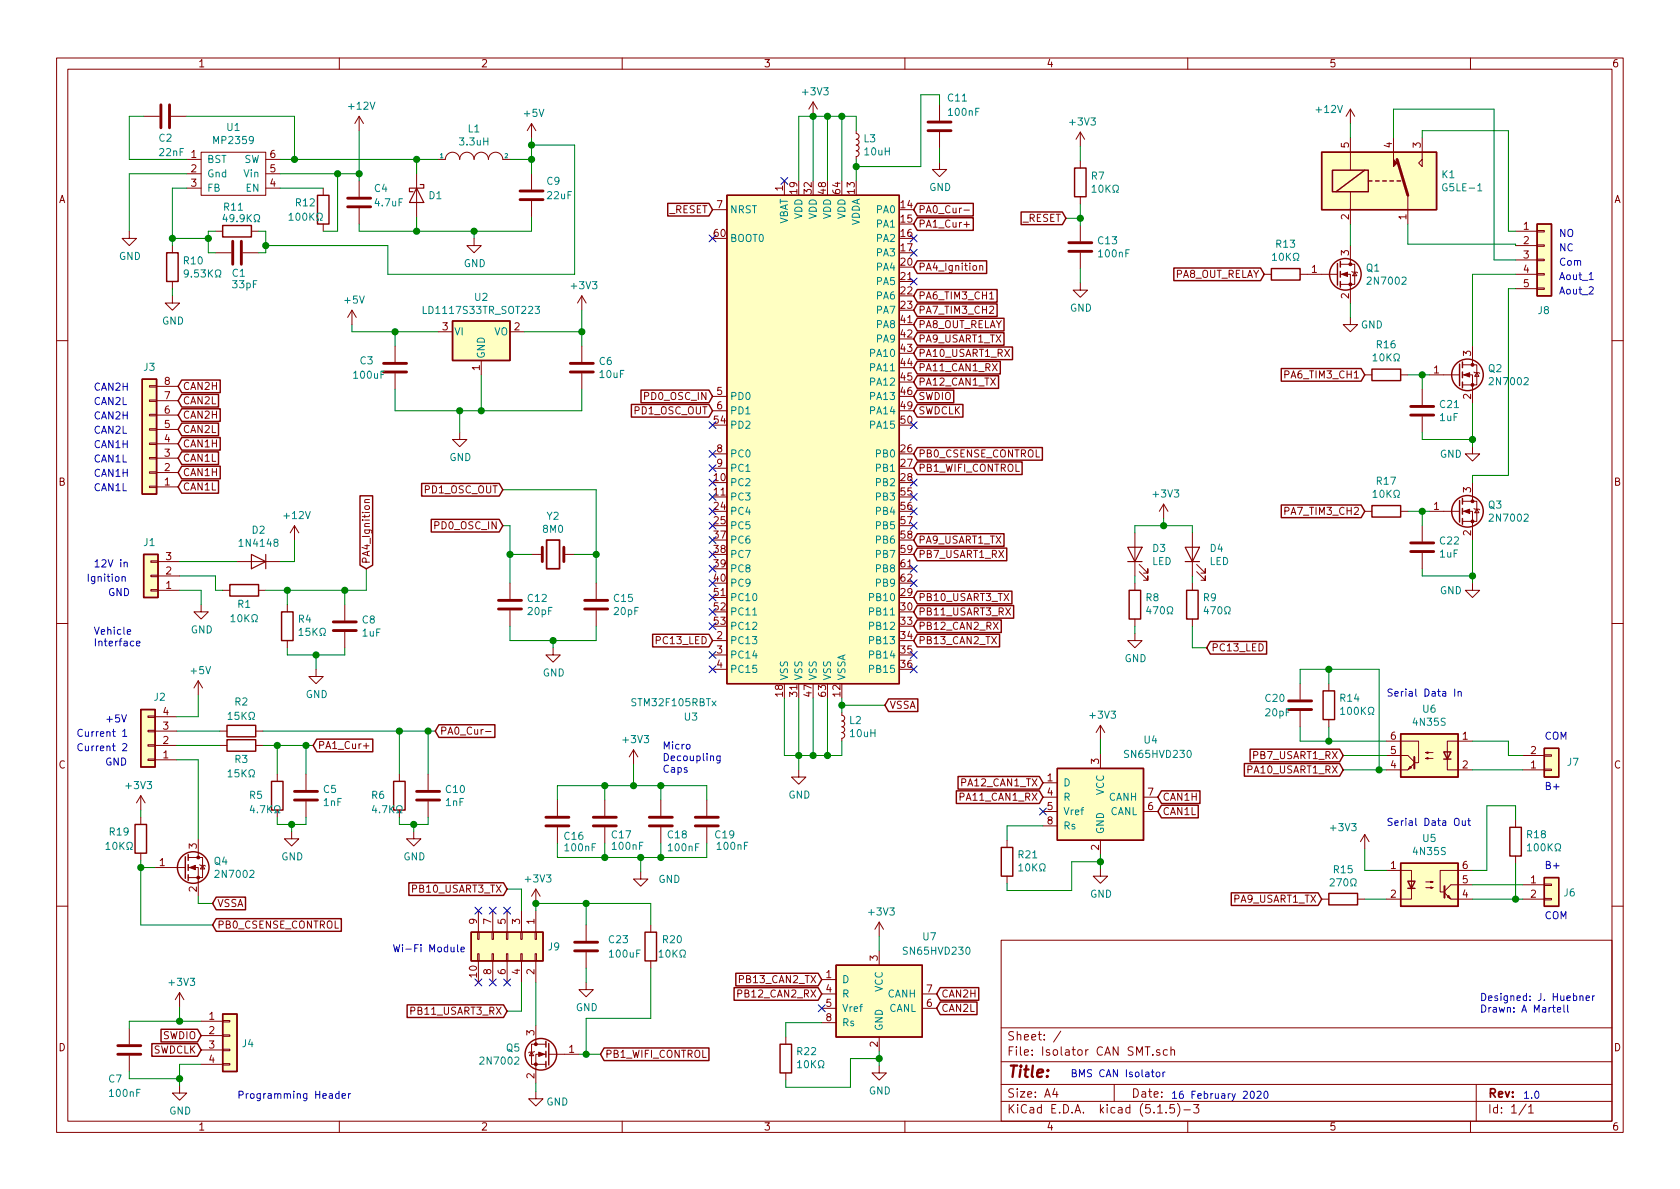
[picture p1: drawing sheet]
<svg xmlns="http://www.w3.org/2000/svg" width="297mm" height="210mm" viewBox="0 0 297 210" stroke-linecap="round" stroke-linejoin="round" font-family="sans-serif">
<defs><g id="words">
<text font-size="2.8" fill="#840000" x="178" y="190.5">Title:</text>
<g font-size="2.1" fill="#840000">
<text x="178" y="184">Sheet: /</text>
<text x="178" y="186.7">File: Isolator CAN SMT.sch</text>
<text x="178" y="196.9">KiCad E.D.A. kicad (5.1.5)-3</text>
<text x="178" y="194.1">Size: A4</text>
<text x="200" y="194.1">Date:</text>
<text x="263" y="194.1">Rev:</text>
<text x="263" y="196.9">Id: 1/1</text>
</g>
<g font-size="1.8" fill="#840000">
<text x="35" y="11.9">1</text>
<text x="85" y="11.9">2</text>
<text x="135" y="11.9">3</text>
<text x="185" y="11.9">4</text>
<text x="235" y="11.9">5</text>
<text x="285" y="11.9">6</text>
<text x="33.8" y="27.9">1</text>
<text x="47.8" y="27.9">6</text>
<text x="238.5" y="26.1" transform="rotate(-90 238.5 26.1)">5</text>
<text x="246.1" y="26.1" transform="rotate(-90 246.1 26.1)">4</text>
<text x="251.2" y="26.1" transform="rotate(-90 251.2 26.1)">3</text>
<text x="10.4" y="35.9">A</text>
<text x="33.8" y="30.5">2</text>
<text x="33.8" y="33">3</text>
<text x="47.8" y="33">4</text>
<text x="47.8" y="30.5">5</text>
<text x="138.4" y="33.8" transform="rotate(-90 138.4 33.8)">1</text>
<text x="141" y="34.2" transform="rotate(-90 141 34.2)">19</text>
<text x="143.5" y="34.2" transform="rotate(-90 143.5 34.2)">32</text>
<text x="146" y="34.2" transform="rotate(-90 146 34.2)">48</text>
<text x="148.6" y="34.2" transform="rotate(-90 148.6 34.2)">64</text>
<text x="151.1" y="34.2" transform="rotate(-90 151.1 34.2)">13</text>
<text x="285.4" y="35.9">A</text>
<text x="118.3" y="37.7">_RESET</text>
<text x="126.3" y="41.9">60</text>
<text x="126.8" y="36.8">7</text>
<text x="159.3" y="36.8">14</text>
<text x="159.3" y="39.4">15</text>
<text x="159.3" y="41.9">16</text>
<text x="162.3" y="37.7">PA0_Cur-</text>
<text x="162.3" y="40.3">PA1_Cur+</text>
<text x="180.8" y="39.2">_RESET</text>
<text x="238.5" y="38.8" transform="rotate(-90 238.5 38.8)">2</text>
<text x="248.7" y="38.8" transform="rotate(-90 248.7 38.8)">1</text>
<text x="269.4" y="40.6">1</text>
<text x="159.3" y="44.4">17</text>
<text x="159.3" y="47">20</text>
<text x="162.3" y="47.9">PA4_Ignition</text>
<text x="238.5" y="45.2" transform="rotate(-90 238.5 45.2)">3</text>
<text x="269.4" y="43.2">2</text>
<text x="269.4" y="45.7">3</text>
<text x="159.3" y="49.5">21</text>
<text x="159.3" y="52.1">22</text>
<text x="162.3" y="53">PA6_TIM3_CH1</text>
<text x="207.6" y="49.1">PA8_OUT_RELAY</text>
<text x="231.9" y="48.3">1</text>
<text x="238.5" y="52.8" transform="rotate(-90 238.5 52.8)">2</text>
<text x="269.4" y="48.3">4</text>
<text x="269.4" y="50.8">5</text>
<text x="78.3" y="58.4">3</text>
<text x="91" y="58.4">2</text>
<text x="159.3" y="54.6">23</text>
<text x="159.3" y="57.1">41</text>
<text x="159.3" y="59.7">42</text>
<text x="162.3" y="55.5">PA7_TIM3_CH2</text>
<text x="162.3" y="58">PA8_OUT_RELAY</text>
<text x="84.8" y="65.5" transform="rotate(-90 84.8 65.5)">1</text>
<text x="159.3" y="62.2">43</text>
<text x="159.3" y="64.8">44</text>
<text x="162.3" y="60.6">PA9_USART1_TX</text>
<text x="162.3" y="63.1">PA10_USART1_RX</text>
<text x="162.3" y="65.7">PA11_CAN1_RX</text>
<text x="260.1" y="63" transform="rotate(-90 260.1 63)">3</text>
<text x="29.1" y="70.6">7</text>
<text x="29.1" y="68.1">8</text>
<text x="32.3" y="71.5">CAN2L</text>
<text x="32.3" y="69">CAN2H</text>
<text x="114.2" y="70.7">PD0_OSC_IN</text>
<text x="126.8" y="69.8">5</text>
<text x="159.3" y="67.3">45</text>
<text x="159.3" y="69.8">46</text>
<text x="162.3" y="70.7">SWDIO</text>
<text x="162.3" y="68.2">PA12_CAN1_TX</text>
<text x="227.5" y="66.9">PA6_TIM3_CH1</text>
<text x="253.5" y="66">1</text>
<text x="260.1" y="70.6" transform="rotate(-90 260.1 70.6)">2</text>
<text x="29.1" y="75.7">5</text>
<text x="29.1" y="73.1">6</text>
<text x="32.3" y="74">CAN2H</text>
<text x="32.3" y="76.6">CAN2L</text>
<text x="112.2" y="73.3">PD1_OSC_OUT</text>
<text x="126.3" y="74.9">54</text>
<text x="126.8" y="72.4">6</text>
<text x="159.3" y="72.4">49</text>
<text x="159.3" y="74.9">50</text>
<text x="162.3" y="73.3">SWDCLK</text>
<text x="29.1" y="83.3">2</text>
<text x="29.1" y="80.8">3</text>
<text x="29.1" y="78.2">4</text>
<text x="32.3" y="81.7">CAN1L</text>
<text x="32.3" y="79.1">CAN1H</text>
<text x="126.8" y="80">8</text>
<text x="126.8" y="82.5">9</text>
<text x="159.3" y="80">26</text>
<text x="159.3" y="82.5">27</text>
<text x="162.3" y="80.9">PB0_CSENSE_CONTROL</text>
<text x="162.3" y="83.4">PB1_WIFI_CONTROL</text>
<text x="10.4" y="85.9">B</text>
<text x="29.1" y="85.8">1</text>
<text x="32.3" y="84.2">CAN1H</text>
<text x="32.3" y="86.7">CAN1L</text>
<text x="75.1" y="87.2">PD1_OSC_OUT</text>
<text x="126.3" y="85.1">10</text>
<text x="126.3" y="87.6">11</text>
<text x="159.3" y="85.1">28</text>
<text x="159.3" y="87.6">55</text>
<text x="260.1" y="87.1" transform="rotate(-90 260.1 87.1)">3</text>
<text x="285.4" y="85.9">B</text>
<text x="77.1" y="93.6">PD0_OSC_IN</text>
<text x="126.3" y="90.2">24</text>
<text x="126.3" y="92.7">25</text>
<text x="126.3" y="95.2">37</text>
<text x="159.3" y="90.2">56</text>
<text x="159.3" y="92.7">57</text>
<text x="159.3" y="95.2">58</text>
<text x="227.5" y="91.1">PA7_TIM3_CH2</text>
<text x="253.5" y="90.2">1</text>
<text x="260.1" y="94.7" transform="rotate(-90 260.1 94.7)">2</text>
<text x="29.4" y="101.6">2</text>
<text x="29.4" y="99.1">3</text>
<text x="65.4" y="99.8" transform="rotate(-90 65.4 99.8)">PA4_Ignition</text>
<text x="126.3" y="97.8">38</text>
<text x="126.3" y="100.3">39</text>
<text x="159.3" y="97.8">59</text>
<text x="159.3" y="100.3">61</text>
<text x="162.3" y="98.7">PB7_USART1_RX</text>
<text x="162.3" y="96.1">PA9_USART1_TX</text>
<text x="29.4" y="104.1">1</text>
<text x="126.3" y="105.4">51</text>
<text x="126.3" y="107.9">52</text>
<text x="126.3" y="102.9">40</text>
<text x="159.3" y="105.4">29</text>
<text x="159.3" y="107.9">30</text>
<text x="159.3" y="102.9">62</text>
<text x="162.3" y="106.3">PB10_USART3_TX</text>
<text x="116.3" y="113.9">PC13_LED</text>
<text x="126.3" y="110.5">53</text>
<text x="126.8" y="113">2</text>
<text x="159.3" y="110.5">33</text>
<text x="159.3" y="113">34</text>
<text x="162.3" y="113.9">PB13_CAN2_TX</text>
<text x="162.3" y="111.4">PB12_CAN2_RX</text>
<text x="162.3" y="108.8">PB11_USART3_RX</text>
<text x="126.8" y="115.6">3</text>
<text x="126.8" y="118.1">4</text>
<text x="159.3" y="115.6">35</text>
<text x="159.3" y="118.1">36</text>
<text x="214.1" y="115.2">PC13_LED</text>
<text x="138.4" y="123.1" transform="rotate(-90 138.4 123.1)">18</text>
<text x="141" y="123.1" transform="rotate(-90 141 123.1)">31</text>
<text x="143.5" y="123.1" transform="rotate(-90 143.5 123.1)">47</text>
<text x="146" y="123.1" transform="rotate(-90 146 123.1)">63</text>
<text x="148.6" y="123.1" transform="rotate(-90 148.6 123.1)">12</text>
<text x="157.3" y="125.3">VSSA</text>
<text x="28.9" y="131.6">2</text>
<text x="28.9" y="129">3</text>
<text x="28.9" y="126.5">4</text>
<text x="77.7" y="129.9">PA0_Cur-</text>
<text x="245.9" y="130.8">6</text>
<text x="258.6" y="130.8">1</text>
<text x="10.4" y="135.9">C</text>
<text x="28.9" y="134.1">1</text>
<text x="56.2" y="132.5">PA1_Cur+</text>
<text x="194.3" y="135.1" transform="rotate(-90 194.3 135.1)">3</text>
<text x="220.8" y="136.8">PA10_USART1_RX</text>
<text x="221.8" y="134.2">PB7_USART1_RX</text>
<text x="245.9" y="135.9">4</text>
<text x="245.9" y="133.3">5</text>
<text x="258.6" y="135.9">2</text>
<text x="270.7" y="135.9">1</text>
<text x="270.7" y="133.3">2</text>
<text x="285.4" y="135.9">C</text>
<text x="170" y="141.6">PA11_CAN1_RX</text>
<text x="170.2" y="139.1">PA12_CAN1_TX</text>
<text x="185.2" y="138.2">1</text>
<text x="185.2" y="140.7">4</text>
<text x="185.2" y="143.3">5</text>
<text x="203" y="143.3">6</text>
<text x="203" y="140.7">7</text>
<text x="205.5" y="141.6">CAN1H</text>
<text x="185.2" y="145.8">8</text>
<text x="205.5" y="144.1">CAN1L</text>
<text x="28.2" y="153.2">1</text>
<text x="34.8" y="150.1" transform="rotate(-90 34.8 150.1)">3</text>
<text x="194.3" y="150.3" transform="rotate(-90 194.3 150.3)">2</text>
<text x="245.9" y="153.7">1</text>
<text x="258.6" y="153.7">6</text>
<text x="34.8" y="157.7" transform="rotate(-90 34.8 157.7)">2</text>
<text x="38.4" y="160.4">VSSA</text>
<text x="73.2" y="157.9">PB10_USART3_TX</text>
<text x="218.2" y="159.6">PA9_USART1_TX</text>
<text x="245.9" y="158.7">2</text>
<text x="258.6" y="158.7">4</text>
<text x="258.6" y="156.2">5</text>
<text x="270.7" y="156.2">1</text>
<text x="270.7" y="158.7">2</text>
<text x="38.4" y="164.2">PB0_CSENSE_CONTROL</text>
<text x="84.3" y="163.4" transform="rotate(-90 84.3 163.4)">9</text>
<text x="86.9" y="163.4" transform="rotate(-90 86.9 163.4)">7</text>
<text x="89.4" y="163.4" transform="rotate(-90 89.4 163.4)">5</text>
<text x="91.9" y="163.4" transform="rotate(-90 91.9 163.4)">3</text>
<text x="94.5" y="163.4" transform="rotate(-90 94.5 163.4)">1</text>
<text x="84.3" y="172.8" transform="rotate(-90 84.3 172.8)">10</text>
<text x="86.9" y="172.3" transform="rotate(-90 86.9 172.3)">8</text>
<text x="89.4" y="172.3" transform="rotate(-90 89.4 172.3)">6</text>
<text x="91.9" y="172.3" transform="rotate(-90 91.9 172.3)">4</text>
<text x="94.5" y="172.3" transform="rotate(-90 94.5 172.3)">2</text>
<text x="131" y="173.9">PB13_CAN2_TX</text>
<text x="146.1" y="173">1</text>
<text x="155.2" y="169.9" transform="rotate(-90 155.2 169.9)">3</text>
<text x="72.9" y="179.4">PB11_USART3_RX</text>
<text x="130.8" y="176.4">PB12_CAN2_RX</text>
<text x="146.1" y="175.5">4</text>
<text x="146.1" y="178">5</text>
<text x="163.9" y="178">6</text>
<text x="163.9" y="175.5">7</text>
<text x="166.4" y="178.9">CAN2L</text>
<text x="166.4" y="176.4">CAN2H</text>
<text x="10.4" y="185.9">D</text>
<text x="28.8" y="183.8">SWDIO</text>
<text x="37" y="180.3">1</text>
<text x="37" y="182.9">2</text>
<text x="37" y="185.4">3</text>
<text x="94.5" y="183.1" transform="rotate(-90 94.5 183.1)">3</text>
<text x="146.1" y="180.6">8</text>
<text x="155.2" y="185.1" transform="rotate(-90 155.2 185.1)">2</text>
<text x="285.4" y="185.9">D</text>
<text x="27" y="186.3">SWDCLK</text>
<text x="37" y="188">4</text>
<text x="94.5" y="190.7" transform="rotate(-90 94.5 190.7)">2</text>
<text x="100.6" y="186.2">1</text>
<text x="107" y="187.1">PB1_WIFI_CONTROL</text>
<text x="35" y="199.9">1</text>
<text x="85" y="199.9">2</text>
<text x="135" y="199.9">3</text>
<text x="185" y="199.9">4</text>
<text x="235" y="199.9">5</text>
<text x="285" y="199.9">6</text>
</g>
<g font-size="1.8" fill="#008484">
<text x="142.1" y="16.9">+3V3</text>
<text x="167.7" y="18">C11</text>
<text x="40.2" y="23.2">U1</text>
<text x="61.8" y="19.4">+12V</text>
<text x="82.8" y="23.4">L1</text>
<text x="92.8" y="20.7">+5V</text>
<text x="167.8" y="20.5">100nF</text>
<text x="189.3" y="22.2">+3V3</text>
<text x="232.9" y="20">+12V</text>
<text x="28.1" y="25.1">C2</text>
<text x="28.3" y="27.6">22nF</text>
<text x="36.6" y="28.8">BST</text>
<text x="38" y="25.5">MP2359</text>
<text x="43.1" y="28.8">SW</text>
<text x="81.4" y="25.7">3.3uH</text>
<text x="152.8" y="25.2">L3</text>
<text x="153" y="27.5">10uH</text>
<text x="36.6" y="31.4">Gnd</text>
<text x="36.6" y="33.9">FB</text>
<text x="43.2" y="31.4">Vin</text>
<text x="43.5" y="33.9">EN</text>
<text x="66.2" y="34">C4</text>
<text x="75.9" y="35.2">D1</text>
<text x="96.7" y="32.7">C9</text>
<text x="96.9" y="35.2">22uF</text>
<text x="164.3" y="33.8">GND</text>
<text x="193" y="31.8">R7</text>
<text x="193.8" y="34.1">10K</text>
<text x="255" y="31.5">K1</text>
<text x="255.4" y="33.8">G5LE-1</text>
<text x="39.6" y="37.3">R11</text>
<text x="40.3" y="39.3">49.9K</text>
<text x="51.9" y="39">100K</text>
<text x="52.3" y="36.5">R12</text>
<text x="66.4" y="36.5">4.7uF</text>
<text x="129" y="37.7">NRST</text>
<text x="139.3" y="39.9" transform="rotate(-90 139.3 39.9)">VBAT</text>
<text x="141.9" y="38.8" transform="rotate(-90 141.9 38.8)">VDD</text>
<text x="144.4" y="38.8" transform="rotate(-90 144.4 38.8)">VDD</text>
<text x="146.9" y="38.8" transform="rotate(-90 146.9 38.8)">VDD</text>
<text x="149.5" y="38.8" transform="rotate(-90 149.5 38.8)">VDD</text>
<text x="152" y="40.1" transform="rotate(-90 152 40.1)">VDDA</text>
<text x="155.1" y="37.7">PA0</text>
<text x="155.1" y="40.3">PA1</text>
<text x="21" y="46">GND</text>
<text x="32.5" y="46.8">R10</text>
<text x="82" y="47.2">GND</text>
<text x="129" y="42.8">BOOT0</text>
<text x="155.1" y="42.8">PA2</text>
<text x="155.1" y="45.3">PA3</text>
<text x="155.1" y="47.9">PA4</text>
<text x="194.2" y="43.2">C13</text>
<text x="194.4" y="45.5">100nF</text>
<text x="225.7" y="43.8">R13</text>
<text x="225.7" y="46.1">10K</text>
<text x="33.5" y="49.1">9.53K</text>
<text x="41.1" y="48.9">C1</text>
<text x="41.2" y="51">33pF</text>
<text x="61" y="53.7">+5V</text>
<text x="84" y="53.2">U2</text>
<text x="101.2" y="51.1">+3V3</text>
<text x="155.1" y="50.4">PA5</text>
<text x="155.1" y="53">PA6</text>
<text x="241.6" y="48">Q1</text>
<text x="242.1" y="50.3">2N7002</text>
<text x="28.7" y="57.4">GND</text>
<text x="75.4" y="55.5">LD1117S33TR_SOT223</text>
<text x="80.3" y="59.3">VI</text>
<text x="87.4" y="59.3">VO</text>
<text x="155.1" y="55.5">PA7</text>
<text x="155.1" y="58">PA8</text>
<text x="189.2" y="55.1">GND</text>
<text x="240.6" y="58.1">GND</text>
<text x="272" y="55.5">J8</text>
<text x="25.5" y="65.6">J3</text>
<text x="63.7" y="64.4">C3</text>
<text x="85.7" y="63.5" transform="rotate(-90 85.7 63.5)">GND</text>
<text x="106" y="64.5">C6</text>
<text x="154.1" y="63.1">PA10</text>
<text x="154.1" y="65.7">PA11</text>
<text x="155.1" y="60.6">PA9</text>
<text x="243.5" y="61.6">R16</text>
<text x="243.5" y="63.9">10K</text>
<text x="263.2" y="65.8">Q2</text>
<text x="62.7" y="67">100uF</text>
<text x="106.1" y="66.8">10uF</text>
<text x="129" y="70.7">PD0</text>
<text x="154.1" y="68.2">PA12</text>
<text x="154.1" y="70.7">PA13</text>
<text x="263.7" y="68.1">2N7002</text>
<text x="129" y="73.3">PD1</text>
<text x="129" y="75.8">PD2</text>
<text x="154.1" y="73.3">PA14</text>
<text x="154.1" y="75.8">PA15</text>
<text x="254.6" y="74.5">1uF</text>
<text x="254.7" y="72.2">C21</text>
<text x="79.5" y="81.5">GND</text>
<text x="129" y="80.9">PC0</text>
<text x="129" y="83.4">PC1</text>
<text x="155.1" y="80.9">PB0</text>
<text x="155.1" y="83.4">PB1</text>
<text x="254.6" y="80.9">GND</text>
<text x="129" y="86">PC2</text>
<text x="129" y="88.5">PC3</text>
<text x="155.1" y="86">PB2</text>
<text x="155.1" y="88.5">PB3</text>
<text x="204" y="88">+3V3</text>
<text x="243.5" y="85.7">R17</text>
<text x="243.5" y="88">10K</text>
<text x="263.2" y="89.9">Q3</text>
<text x="44.6" y="94.4">D2</text>
<text x="50.4" y="91.8">+12V</text>
<text x="96.1" y="94.2">8M0</text>
<text x="96.7" y="91.9">Y2</text>
<text x="129" y="91.1">PC4</text>
<text x="129" y="93.6">PC5</text>
<text x="155.1" y="91.1">PB4</text>
<text x="155.1" y="93.6">PB5</text>
<text x="263.7" y="92.2">2N7002</text>
<text x="25.5" y="96.6">J1</text>
<text x="42.6" y="96.7">1N4148</text>
<text x="129" y="96.1">PC6</text>
<text x="129" y="98.7">PC7</text>
<text x="129" y="101.2">PC8</text>
<text x="155.1" y="96.1">PB6</text>
<text x="155.1" y="98.7">PB7</text>
<text x="155.1" y="101.2">PB8</text>
<text x="203.7" y="99.9">LED</text>
<text x="203.8" y="97.6">D3</text>
<text x="213.8" y="99.9">LED</text>
<text x="214" y="97.6">D4</text>
<text x="254.6" y="98.6">1uF</text>
<text x="254.7" y="96.3">C22</text>
<text x="42.1" y="107.5">R1</text>
<text x="93.4" y="106.4">C12</text>
<text x="108.6" y="106.4">C15</text>
<text x="129" y="106.3">PC10</text>
<text x="129" y="103.8">PC9</text>
<text x="154.1" y="106.3">PB10</text>
<text x="155.1" y="103.8">PB9</text>
<text x="202.6" y="106.3">R8</text>
<text x="212.8" y="106.3">R9</text>
<text x="254.6" y="105.1">GND</text>
<text x="33.7" y="112">GND</text>
<text x="41.6" y="110">10K</text>
<text x="52.8" y="110.1">R4</text>
<text x="53.6" y="112.4">15K</text>
<text x="64.1" y="110.3">C8</text>
<text x="64.1" y="112.6">1uF</text>
<text x="93.4" y="108.8">20pF</text>
<text x="108.7" y="108.8">20pF</text>
<text x="129" y="108.8">PC11</text>
<text x="129" y="111.4">PC12</text>
<text x="129" y="113.9">PC13</text>
<text x="154.1" y="108.8">PB11</text>
<text x="154.1" y="111.4">PB12</text>
<text x="154.1" y="113.9">PB13</text>
<text x="203.6" y="108.6">470</text>
<text x="213.7" y="108.6">470</text>
<text x="33.8" y="119.2">+5V</text>
<text x="96" y="119.6">GND</text>
<text x="129" y="116.5">PC14</text>
<text x="129" y="119">PC15</text>
<text x="154.1" y="116.5">PB14</text>
<text x="154.1" y="119">PB15</text>
<text x="198.8" y="117.1">GND</text>
<text x="27.3" y="123.9">J2</text>
<text x="41.6" y="124.8">R2</text>
<text x="54.1" y="123.4">GND</text>
<text x="112" y="124.9">STM32F105RBTx</text>
<text x="139.3" y="120.4" transform="rotate(-90 139.3 120.4)">VSS</text>
<text x="141.9" y="120.4" transform="rotate(-90 141.9 120.4)">VSS</text>
<text x="144.4" y="120.4" transform="rotate(-90 144.4 120.4)">VSS</text>
<text x="146.9" y="120.4" transform="rotate(-90 146.9 120.4)">VSS</text>
<text x="149.5" y="120.4" transform="rotate(-90 149.5 120.4)">VSSA</text>
<text x="223.8" y="124.1">C20</text>
<text x="237" y="124.1">R14</text>
<text x="41" y="127.3">15K</text>
<text x="110.3" y="131.4">+3V3</text>
<text x="121.1" y="127.4">U3</text>
<text x="150.2" y="128">L2</text>
<text x="150.4" y="130.3">10uH</text>
<text x="192.9" y="127.1">+3V3</text>
<text x="202.3" y="131.5">U4</text>
<text x="223.9" y="126.7">20pF</text>
<text x="237.9" y="126.4">100K</text>
<text x="250" y="128.3">4N35S</text>
<text x="251.6" y="126">U6</text>
<text x="41" y="137.5">15K</text>
<text x="41.6" y="134.9">R3</text>
<text x="199.2" y="134">SN65HVD230</text>
<text x="277.2" y="135.4">J7</text>
<text x="22.4" y="139.5">+3V3</text>
<text x="44.1" y="141.3">R5</text>
<text x="45" y="143.8">4.7K</text>
<text x="57.2" y="140.2">C5</text>
<text x="57.3" y="142.5">1nF</text>
<text x="65.7" y="141.3">R6</text>
<text x="66.6" y="143.8">4.7K</text>
<text x="78.8" y="142.5">1nF</text>
<text x="78.9" y="140.2">C10</text>
<text x="139.4" y="141.2">GND</text>
<text x="188" y="139.1">D</text>
<text x="188" y="141.6">R</text>
<text x="195.2" y="140.6" transform="rotate(-90 195.2 140.6)">VCC</text>
<text x="196.1" y="141.6">CANH</text>
<text x="19.4" y="147.7">R19</text>
<text x="99.8" y="148.5">C16</text>
<text x="108.2" y="148.3">C17</text>
<text x="118.1" y="148.3">C18</text>
<text x="126.5" y="148.3">C19</text>
<text x="188" y="144.1">Vref</text>
<text x="188" y="146.7">Rs</text>
<text x="195.2" y="147.6" transform="rotate(-90 195.2 147.6)">GND</text>
<text x="196.3" y="144.1">CANL</text>
<text x="235.4" y="147">+3V3</text>
<text x="251.6" y="148.9">U5</text>
<text x="270" y="148.2">R18</text>
<text x="19.5" y="150.3">10K</text>
<text x="37.9" y="152.9">Q4</text>
<text x="38.4" y="155.2">2N7002</text>
<text x="49.7" y="152.1">GND</text>
<text x="71.3" y="152.1">GND</text>
<text x="100" y="150.5">100nF</text>
<text x="108.4" y="150.3">100nF</text>
<text x="118.3" y="150.5">100nF</text>
<text x="126.9" y="150.3">100nF</text>
<text x="180.1" y="151.8">R21</text>
<text x="180.8" y="154.1">10K</text>
<text x="235.9" y="154.4">R15</text>
<text x="250" y="151.2">4N35S</text>
<text x="270.9" y="150.5">100K</text>
<text x="93" y="156.1">+3V3</text>
<text x="116.4" y="156.1">GND</text>
<text x="153.7" y="161.9">+3V3</text>
<text x="192.7" y="158.7">GND</text>
<text x="236" y="156.7">270</text>
<text x="276.6" y="158.5">J6</text>
<text x="107.7" y="166.8">C23</text>
<text x="117.2" y="166.8">R20</text>
<text x="163.2" y="166.3">U7</text>
<text x="97" y="168.1">J9</text>
<text x="107.9" y="169.3">100uF</text>
<text x="117.2" y="169.3">10K</text>
<text x="148.8" y="173.9">D</text>
<text x="160.1" y="168.8">SN65HVD230</text>
<text x="30" y="174.3">+3V3</text>
<text x="101.8" y="178.8">GND</text>
<text x="148.8" y="176.4">R</text>
<text x="148.8" y="178.9">Vref</text>
<text x="156.1" y="175.4" transform="rotate(-90 156.1 175.4)">VCC</text>
<text x="156.9" y="176.4">CANH</text>
<text x="157.1" y="178.9">CANL</text>
<text x="42.9" y="185.2">J4</text>
<text x="89.6" y="185.9">Q5</text>
<text x="148.8" y="181.5">Rs</text>
<text x="156.1" y="182.4" transform="rotate(-90 156.1 182.4)">GND</text>
<text x="19.3" y="191.4">C7</text>
<text x="85.2" y="188.3">2N7002</text>
<text x="141" y="186.6">R22</text>
<text x="141.7" y="188.9">10K</text>
<text x="19.5" y="194">100nF</text>
<text x="29.9" y="197.1">GND</text>
<text x="96.6" y="195.5">GND</text>
<text x="153.6" y="193.5">GND</text>
</g>
<g font-size="1.8" fill="#0000c2">
<text x="275.6" y="41.9">NO</text>
<text x="275.6" y="47">Com</text>
<text x="275.6" y="44.4">NC</text>
<text x="275.6" y="49.5">Aout_1</text>
<text x="275.6" y="52.1">Aout_2</text>
<text x="16.5" y="71.6">CAN2L</text>
<text x="16.5" y="69.1">CAN2H</text>
<text x="16.5" y="74.2">CAN2H</text>
<text x="16.5" y="76.7">CAN2L</text>
<text x="16.5" y="79.2">CAN1H</text>
<text x="16.5" y="81.8">CAN1L</text>
<text x="16.5" y="86.9">CAN1L</text>
<text x="16.5" y="84.3">CAN1H</text>
<text x="16.5" y="100.3">12V in</text>
<text x="15.2" y="102.9">Ignition</text>
<text x="19" y="105.4">GND</text>
<text x="16.5" y="112.2">Vehicle</text>
<text x="16.5" y="114.3">Interface</text>
<text x="245.1" y="123.2">Serial Data In</text>
<text x="13.5" y="130.3">Current 1</text>
<text x="18.5" y="127.8">+5V</text>
<text x="273" y="130.8">COM</text>
<text x="13.5" y="132.8">Current 2</text>
<text x="18.5" y="135.4">GND</text>
<text x="117.1" y="132.5">Micro</text>
<text x="117.1" y="134.6">Decoupling</text>
<text x="117.1" y="136.6">Caps</text>
<text x="273" y="139.7">B+</text>
<text x="245.1" y="146">Serial Data Out</text>
<text x="273" y="153.7">B+</text>
<text x="273" y="162.6">COM</text>
<text x="69.3" y="168.4">Wi-Fi Module</text>
<text x="261.6" y="177">Designed: J. Huebner</text>
<text x="261.6" y="179.1">Drawn: A Martell</text>
<text x="189.2" y="190.5">BMS CAN Isolator</text>
<text x="41.9" y="194.3">Programming Header</text>
<text x="207" y="194.3">16 February 2020</text>
<text x="269.2" y="194.3">1.0</text>
</g>
<g font-size="1.1" fill="#008484">
<text x="77.8" y="28">1</text>
<text x="89.3" y="28">2</text>
</g>
</g></defs>
<g fill="none" stroke="#840000" stroke-width=".18">
<path d="M10 10.3h277v189.9h-277zM12 12.2h273v186.1h-273zM60 10.3v1.9M110 10.3v1.9M143.8 18l-.8 1.3M143.8 18v2.6M143.8 18l.7 1.3M160 10.3v1.9M166.1 18.5v2.8M210 10.3v1.9M238.8 19.3v2.5M238.8 19.3l-.8 1.3"/>
<path d="M238.8 19.3l.7 1.3M260 10.3v1.9M25.4 20.6h2.8M30.2 20.6h2.8M33 28.2h2.6M33 30.7h2.6M33 33.3h2.6M35.6 26.9h11.4v7.6h-11.4zM47 28.2h2.5M47 30.7h2.5M47 33.3h2.5M57.1 33.3v1.2"/>
<path d="M57.1 39.6v1.3M63.5 20.6v2.5M63.5 32v2.8M63.5 36.8v2.8M63.5 20.6l-.8 1.2M63.5 20.6l.8 1.2M73.7 30.7v7.6M77.5 28.2h1.2a1.27 1.27 0 0 1 1.3-1.3 1.27 1.27 0 0 1 1.3 1.3 1.27 1.27 0 0 1 1.2-1.3 1.27 1.27 0 0 1 1.3 1.3 1.27 1.27 0 0 1 1.3-1.3 1.27 1.27 0 0 1 1.3 1.3 1.27 1.27 0 0 1 1.2-1.3 1.27 1.27 0 0 1 1.3 1.3h1.3M94 21.8v2.6M94 30.7v2.8M94 35.6v2.7M94 21.8l-.8 1.3"/>
<path d="M94 21.8l.7 1.3M126 37.1h2.5M138.7 32v2.5M151.4 23.1v.5l.3 .1 .2 .3-.1 .5-.4 .1 .3 .2 .2 .2-.1 .5-.4 .1 .3 .2 .2 .3-.1 .4-.4 .2 .3 .1 .2 .3-.1 .4-.4 .2v.5M166.1 28.7v1.3h1.3l-1.3 1.2-1.3-1.2h1.3M166.1 23.4v2.8M170.4 37.2h1M170.4 39.7h1M191 23.4v2.5M191 28.4v1.3M191 34.8v1.3M191 39.9v2.8"/>
<path d="M191 23.4l-.8 1.2M191 23.4l.8 1.2M238.8 24.4v5.7M238.8 33.9v5.7M246.4 24.4v2.5M248.9 34.5v5.1M251.5 24.4v5.1l-.7-.7 .7-.6M22.9 40.9v1.3h1.2l-1.2 1.2-1.3-1.2h1.3M30.5 52.3v1.3h1.2l-1.2 1.3-1.3-1.3h1.3M30.5 43.4v1.3M30.5 49.8v1.2M38.1 40.9h1.3"/>
<path d="M38.1 44.7h2.8M42.9 44.7h2.8M44.4 40.9h1.3M62.2 54.9l-.7 1.2M62.2 54.9v2.5M62.2 54.9l.8 1.2M77.5 58.7h2.5M83.8 42.2v1.2h1.3l-1.3 1.3-1.3-1.3h1.3M90.2 58.7h2.5M102.9 52.3l-.8 1.3M102.9 52.3v2.6M102.9 52.3l.7 1.3"/>
<path d="M173.2 47.1l.2-.1h.3l.1 .8M173.2 47v.8M175 52.9h.7M191 50v1.3h1.3l-1.3 1.3-1.3-1.3h1.3M191 44.7v2.8M223.5 48.5h1.3M229.9 48.5h6.6M237 48.5h1.8v5.1M237 46.7h2.5v3.6h-2.5M238.8 56.1v1.3h1.2l-1.2 1.3-1.3-1.3h1.3M238.8 43.4v3.3M239 48l.1 .1h.8l.1 .2"/>
<path d="M239.5 48.1l.4 .7h-.8zM268 40.9h3.8M268 48.5h3.8M268 43.4h3.8M268 46h3.8M268 51h3.8M271.8 50.9h1.2v.3h-1.2zM271.8 48.4h1.2v.2h-1.2zM271.8 43.3h1.2v.3h-1.2zM271.8 40.8h1.2v.2h-1.2zM271.8 45.8h1.2v.3h-1.2zM10 60.2h2"/>
<path d="M26.4 73.3h1.3v.2h-1.3zM26.4 70.7h1.3v.3h-1.3zM26.4 68.2h1.3v.2h-1.3zM26.4 75.8h1.3v.3h-1.3zM26.4 78.4h1.3v.2h-1.3zM27.7 78.5h3.8M27.7 75.9h3.8M27.7 73.4h3.8M27.7 70.9h3.8M27.7 68.3h3.8M69.8 61.2v2.8M69.8 66v2.8"/>
<path d="M81.3 76.4v1.3h1.2l-1.2 1.3-1.3-1.3h1.3M85.1 63.7v2.6M102.9 61.2v2.8M102.9 66v2.8M126 70.1h2.5M126 72.6h2.5M241.3 66.3h1.3M247.6 66.3h1.3M251.5 68.8v2.8M251.5 73.7v2.7M252.7 66.3h5.4M258.6 66.3h1.7v5.1"/>
<path d="M258.6 64.5h2.5v3.6h-2.5M260.3 79v1.3h1.3l-1.3 1.2-1.2-1.2h1.2M260.3 61.2v3.3M260.6 65.8l.1 .1h.8l.1 .1M261.1 65.9l.4 .6h-.8zM285 60.2h2M26.4 80.9h1.3v.2h-1.3zM26.4 83.4h1.3v.3h-1.3zM26.4 86h1.3v.2h-1.3zM26.7 99.2h1.2v.2h-1.2zM27.7 86.1h3.8M27.7 83.6h3.8"/>
<path d="M27.7 81h3.8M27.9 99.3h3.8M41.9 99.3h7.6M52.1 93l-.8 1.2M52.1 93v2.5M52.1 93l.7 1.2M64.5 88.9h.8M65.3 88.3l-.8 .1v.3l.1 .2M94 98h1.9M99.7 98h1.9M126 80.3h2.5M126 82.8h2.5"/>
<path d="M200.7 94.2v7.6M201.4 99.8l1.5 1.5v-.7v.7h-.7M205.7 89.1l-.7 1.3M205.7 89.1v2.6M205.7 89.1l.8 1.3M210.8 94.2v7.6M211.6 99.8l1.5 1.5v-.7v.7h-.8M241.3 90.4h1.3M247.6 90.4h1.3M251.5 93v2.8M251.5 97.8v2.8M252.7 90.4h5.4"/>
<path d="M258.6 90.4h1.7v5.1M258.6 88.6h2.5v3.6h-2.5M260.3 85.3v3.3M260.6 89.9l.1 .1h.8l.1 .2M261.1 90l.4 .7h-.8zM10 110.3h2M26.7 104.3h1.2v.2h-1.2zM26.7 101.7h1.2v.3h-1.2zM27.9 104.4h3.8M27.9 101.8h3.8M35.6 106.9v1.3h1.2l-1.2 1.3-1.3-1.3h1.3M39.4 104.4h1.2"/>
<path d="M45.7 104.4h1.3M50.8 106.9v1.3M50.8 113.3v1.2M55.9 118.4v1.2h1.2l-1.2 1.3-1.3-1.3h1.3M61 106.9v2.8M61 111.8v2.7M90.2 103.1v2.8M90.2 107.9v2.8M97.8 114.5v1.3h1.3l-1.3 1.3-1.3-1.3h1.3M105.4 103.1v2.8M105.4 107.9v2.8M126 113.3h2.5"/>
<path d="M126 115.8h2.5M126 118.4h2.5M175.6 110l.9 1.3M176.5 110l-.9 1.3M177.8 107.5l.9 1.3M178.7 107.5l-.9 1.3M200.7 112v1.3h1.2l-1.2 1.2-1.3-1.2h1.3M200.7 103.1v1.3M200.7 109.5v1.2M201.4 101.1l1.5 1.5v-.8v.8h-.7M210.8 103.1v1.3M210.8 109.5v1.2"/>
<path d="M211.6 101.1l1.5 1.5v-.8v.8h-.8M260.3 103.1v1.3h1.3l-1.3 1.3-1.2-1.3h1.2M285 110.3h2M26.2 126.6h1.2v.3h-1.2zM26.2 129.2h1.2v.2h-1.2zM26.2 134.2h1.2v.3h-1.2zM26.2 131.7h1.2v.2h-1.2zM27.4 131.8h3.8M27.4 129.3h3.8M27.4 134.4h3.8M27.4 126.7h3.8M35.1 120.4v2.5"/>
<path d="M35.1 120.4l-.8 1.3M35.1 120.4l.7 1.3M38.9 131.8h1.2M38.9 129.3h1.2M45.2 131.8h1.3M45.2 129.3h1.3M49 136.9v1.3M54.1 136.9v2.8M64.3 131.9h.9M70.6 136.9v1.3M75.7 136.9v2.8M85.9 129.4h.9"/>
<path d="M112 132.6l-.7 1.3M112 132.6v2.5M112 132.6l.8 1.3M141.2 136.1v1.3h1.3l-1.3 1.3-1.2-1.3h1.2M148.8 126v.5l.4 .1 .2 .3-.2 .4-.4 .2 .4 .1 .2 .3-.2 .4-.4 .2 .4 .1 .2 .3-.2 .5-.4 .1 .4 .2 .2 .2-.2 .5-.4 .2v.5M184.4 138.4h2.5M194.6 128.3v2.5M194.6 133.3v2.6M194.6 128.3l-.8 1.2M194.6 128.3l.7 1.2M229.9 120.9v2.8M229.9 125.7v2.8"/>
<path d="M234.9 120.9v1.3M234.9 127.2v1.3M245.1 131.1h5.7v3.8h-.6M245.1 133.6h3.8l1.2 1.1M249.3 135.5l.3 .3-.6 .2zM250.1 135l-1.2 1.1h-3.8M252.1 134.1l.4-.1v.2l-.4-.1h1.3M252.1 133.1l.4-.1v.2l-.4-.1h1.3M260.3 131.1h-4.4v5h4.4M269.2 136.1h3.8M269.2 133.6h3.8M273 133.5h1.3v.2h-1.3z"/>
<path d="M273 136h1.3v.3h-1.3zM24.9 140.7l.8 1.3M24.9 140.7v2.6M24.9 144.5v1.3M24.9 150.9v1.2M24.9 140.7l-.8 1.3M27.4 153.4h5.4M33.3 153.4h1.8v5.1M33.3 151.6h2.5v3.6h-2.5M35.1 148.3v3.3M35.3 152.9l.1 .1h.8l.1 .2M35.8 153l.4 .7h-.8z"/>
<path d="M49 143.3v1.2M51.6 147.1v1.2h1.2l-1.2 1.3-1.3-1.3h1.3M54.1 141.7v2.8M70.6 143.3v1.2M73.2 147.1v1.2h1.2l-1.2 1.3-1.3-1.3h1.3M75.7 141.7v2.8M94.7 157.2v2.6M94.7 157.2l-.7 1.3M94.7 157.2l.8 1.3M98.6 141.5v2.8M98.6 146.3v2.8M106.9 141.5v2.8"/>
<path d="M106.9 146.3v2.8M113.3 154.2v1.2h1.3l-1.3 1.3-1.3-1.3h1.3M116.8 141.5v2.8M116.8 146.3v2.8M125 141.5v2.8M125 146.3v2.8M178.1 148.6v1.3M178.1 154.9v1.3M184.4 141h2.5M184.4 143.5h2.5M184.4 146h2.5M194.6 153.7v1.2h1.2l-1.2 1.3-1.3-1.3h1.3"/>
<path d="M194.6 148.6v2.5M202.2 141h2.5M202.2 143.5h2.5M233.7 159h1.2M240 159h1.3M241.3 147.6l-.8 1.2M241.3 147.6v2.5M241.3 147.6l.8 1.2M245.1 153.9h4.5v5.1h-4.5M252.1 157h1.3l-.4 .1v-.3l.4 .2M252.1 156h1.3l-.4 .1v-.3l.4 .2M255.4 157.9l1.1 1.1h3.8"/>
<path d="M255.9 158.6l.3-.2 .2 .5zM260.3 153.9h-5.7v3.8h.7M260.3 156.5h-3.8l-1.1 1.1M268 145v1.3M268 151.4v1.2M269.2 159h3.8M269.2 156.5h3.8M273 158.9h1.3v.2h-1.3zM273 156.3h1.3v.3h-1.3zM10 160.2h2M31.7 175.5l-.7 1.3M31.7 175.5v2.5"/>
<path d="M31.7 175.5l.8 1.3M84.5 164.8h.2v1.3h-.2zM84.5 168.7h.2v1.2h-.2zM84.6 161v3.8M84.6 169.9v3.8M87 164.8h.2v1.3h-.2zM87 168.7h.2v1.2h-.2zM87.1 161v3.8M87.1 169.9v3.8M89.5 164.8h.3v1.3h-.3zM89.5 168.7h.3v1.2h-.3zM89.7 161v3.8"/>
<path d="M89.7 169.9v3.8M92.1 164.8h.2v1.3h-.2zM92.1 168.7h.2v1.2h-.2zM92.2 161v3.8M92.2 169.9v3.8M94.6 164.8h.3v1.3h-.3zM94.6 168.7h.3v1.2h-.3zM94.7 161v3.8M94.7 169.9v3.8M103.6 173.7v1.3h1.3l-1.3 1.3-1.2-1.3h1.2M103.6 163.6v2.8M103.6 168.4v2.8"/>
<path d="M115.1 163.6v1.2M115.1 169.9v1.3M145.3 173.2h2.5M145.3 175.8h2.5M145.3 178.3h2.5M155.4 163.1l-.7 1.2M155.4 163.1v2.5M155.4 168.1v2.6M155.4 163.1l.8 1.2M163.1 175.8h2.5M163.1 178.3h2.5M177 166.3h108v32h-108z"/>
<path d="M285 160.2h2M22.9 181.9v2.8M22.9 186.7v2.8M31.7 192v1.3h1.3l-1.3 1.3-1.2-1.3h1.2M35.6 180.6h3.8M35.6 183.1h3.8M35.6 185.7h3.8M35.6 188.2h3.8M39.4 188.1h1.2v.2h-1.2zM39.4 185.5h1.2v.3h-1.2zM39.4 180.5h1.2v.2h-1.2zM39.4 183h1.2v.3h-1.2z"/>
<path d="M60 198.3v1.9M94 186l.4 .7h-.8zM94.5 185.9l-.1 .1h-.8l-.1 .2M94.7 193v1.3h1.3l-1.3 1.3-1.2-1.3h1.2M94.7 181.4v3.3M96.5 186.4h-1.8v5.1M96.5 184.7h-2.5v3.5h2.5M97 186.4h5.4M110 198.3v1.9M138.9 183.4v1.3M138.9 189.7v1.3M145.3 180.8h2.5"/>
<path d="M155.4 188.5v1.2h1.3l-1.3 1.3-1.2-1.3h1.2M155.4 183.4v2.5M160 198.3v1.9M177 194.8h108M177 191.8h108M177 187.8h108M177 181.8h108M186.5 192.5l-.4 1h1M186.8 193v1M187.6 182.3l-1.3 2M197 191.8v3M203.8 186.5v.1"/>
<path d="M204.7 196.8h.8M205.1 185.7l-.4-.1-.2 .2v.2l.6 .2v.3h-.6M206.2 196.7v.1M206.4 185.7l-.4-.1-.3 .3 .1 .6h.6M207 185.7l.3-.1 .3 .1 .1 .9M207 185.1v1.5M207.6 195.3h-.7l-.1 .7 .2-.1 .5 .1 .2 .2-.1 .5-.2 .1-.6-.1M208.2 195.1a1.71 1.71 0 0 1 0 2.3M209.3 196.3h1.2M210 198.3v1.9M211 195.3h1l-.5 .6 .4 .1v.7l-.2 .1-.7-.1M260 198.3v1.9"/>
<path d="M261 191.8v6.5M269.8 195.2l-1.2 2M270.3 195.8l.4-.5v1.5M270.3 196.8h.8"/>
</g>
<path d="M73.7 33.3l1.2 2.5h-2.5zM74.3 32.6h.6v.7h-2.5v.6h.6M44.4 98l2.6 1.3-2.6 1.3zM47 98v2.6M199.4 96.8h2.5l-1.2 2.5zM199.4 99.3h2.5M209.5 96.8h2.6l-1.3 2.5zM209.5 99.3h2.6" fill="none" stroke="#840000" stroke-width=".2"/>
<g fill="none" stroke="#840000" stroke-width=".25">
<path d="M39.4 39.9h5v2h-5zM56.1 34.5h2.1v5.1h-2.1zM118.1 36h7.2l.7 1.1-.7 1.1h-7.2zM128.5 34.5h30.5v86.4h-30.5zM162.2 36h9.9v2.2h-9.9l-.7-1.1zM162.2 38.5h9.9v2.2h-9.9l-.7-1.1zM180.5 37.5h7.3l.7 1.1-.7 1.1h-7.3zM190 29.7h2v5.1h-2zM233.7 26.9h20.3v10.2h-20.3zM235.6 30.1h6.3v3.8h-6.3zM241.3 30.1l-5.1 3.8M241.9 32h.7"/>
<path d="M243.2 32h.6M244.5 32h.6M245.7 32h.7M247 32h.6M271.8 39.6h2.5v12.7h-2.5zM29.5 44.7h2v5.1h-2zM80 56.8h10.2v6.9h-10.2zM162.2 46.1h12.2v2.3h-12.2l-.7-1.2zM162.2 51.2h14.1v2.2h-14.1l-.7-1.1zM162.2 53.7h14.1v2.3h-14.1l-.7-1.1zM162.2 58.8h15.3v2.3h-15.3l-.7-1.2zM162.2 56.3h15.3v2.2h-15.3l-.7-1.1z"/>
<path d="M207.5 47.4h15.4l.6 1.1-.6 1.1h-15.4zM224.8 47.5h5.1v2h-5.1zM236.5 46.6v3.8M237 46.2v1M237 48v1M237 49.8v1M25.1 67.1h2.6v20.3h-2.6zM32.1 69.7h6.5v2.3h-6.5l-.6-1.1zM32.1 72.3h6.8v2.2h-6.8l-.6-1.1zM32.1 67.2h6.8v2.2h-6.8l-.6-1.1zM32.1 74.8h6.5v2.3h-6.5l-.6-1.2zM32.1 79.9h6.5v2.2h-6.5l-.6-1.1z"/>
<path d="M32.1 77.4h6.8v2.2h-6.8l-.6-1.1zM111.6 71.5h13.7l.7 1.1-.7 1.2h-13.7zM113.3 69h12l.7 1.1-.7 1.1h-12zM162.2 71.5h8.1v2.3h-8.1l-.7-1.2zM162.2 69h6.4v2.2h-6.4l-.7-1.1zM162.2 79.1h22.1v2.3h-22.1l-.7-1.1zM162.2 61.4h16.8v2.2h-16.8l-.7-1.1zM162.2 63.9h14.7v2.2h-14.7l-.7-1.1zM162.2 66.4h14.4v2.3h-14.4l-.7-1.1zM226.5 65.2h14.2l.6 1.1-.6 1.1h-14.2zM242.6 65.3h5v2h-5zM258.1 64.4v3.8"/>
<path d="M258.6 64v1M258.6 65.8v1M258.6 67.6v1M25.4 98h2.5v7.7h-2.5zM32.1 82.4h6.8v2.3h-6.8l-.6-1.1zM32.1 85h6.5v2.2h-6.5l-.6-1.1zM63.7 87.7h2.2v12.2l-1.1 .7-1.1-.7zM74.5 85.5h13.8l.6 1.1-.6 1.1h-13.8zM76.3 91.8h12l.6 1.2-.6 1.1h-12zM162.2 81.7h18.5v2.2h-18.5l-.7-1.1zM162.2 96.9h15.8v2.3h-15.8l-.7-1.2zM162.2 94.4h15.3v2.2h-15.3l-.7-1.1z"/>
<path d="M226.5 89.3h14.2l.6 1.1-.6 1.1h-14.2zM242.6 89.4h5v2h-5zM258.1 88.5v3.8M258.6 88.1v1M258.6 89.9v1M258.6 91.7v1M40.6 103.4h5.1v2h-5.1zM49.8 108.2h2v5.1h-2zM115.4 112.2h9.9l.7 1.1-.7 1.1h-9.9zM162.2 112.2h14.5v2.2h-14.5l-.7-1.1zM162.2 109.6h14.8v2.3h-14.8l-.7-1.2zM162.2 104.5h16.7v2.3h-16.7l-.7-1.1z"/>
<path d="M162.2 107.1h17v2.2h-17l-.7-1.1zM199.6 104.4h2.1v5.1h-2.1zM209.8 104.4h2v5.1h-2zM214 113.4h10v2.3h-10l-.6-1.2zM24.9 125.5h2.5v10.1h-2.5zM40.1 130.8h5.1v2h-5.1zM40.1 128.3h5.1v2h-5.1zM48 138.2h2v5.1h-2zM56 130.7h9.9v2.2h-9.9l-.6-1.1zM69.6 138.2h2v5.1h-2zM77.6 128.2h9.9v2.2h-9.9l-.6-1.1zM157.1 123.6h5.2v2.2h-5.2l-.6-1.1z"/>
<path d="M169.1 139.8h14.7l.6 1.2-.6 1.1h-14.7zM169.4 137.3h14.4l.6 1.1-.6 1.1h-14.4zM186.9 135.9h15.3v12.7h-15.3zM205.4 139.8h6.8v2.3h-6.8l-.7-1.1zM220 135h16.9l.6 1.1-.6 1.2h-16.9zM221 132.5h15.9l.6 1.1-.6 1.1h-15.9zM233.9 122.2h2.1v5h-2.1zM247.6 129.8h10.2v7.6h-10.2zM255.3 133h1.2l-.6 1.2zM255.3 134.2h1.2M273 132.3h2.6v5.1h-2.6zM23.9 145.8h2v5.1h-2z"/>
<path d="M32.8 151.5v3.8M33.3 151.1v1M33.3 152.9v1M33.3 154.7v1M38.2 158.6h5.2v2.3h-5.2l-.6-1.1zM72.3 156.1h16.7l.7 1.1-.7 1.1h-16.7zM177 149.9h2.1v5h-2.1zM205.4 142.4h6.5v2.2h-6.5l-.7-1.1zM217.7 157.9h15.3l.7 1.1-.7 1.1h-15.3zM234.9 158h5.1v2h-5.1zM247.6 152.6h10.2v7.7h-10.2zM248.9 155.8h1.3l-.6 1.3z"/>
<path d="M248.9 157.1h1.3M267 146.3h2v5.1h-2zM273 155.2h2.6v5.1h-2.6zM38.2 162.5h22.2v2.2h-22.2l-.6-1.1zM39.4 179.3h2.5v10.2h-2.5zM72 177.7h17l.7 1.1-.7 1.1h-17zM83.3 164.8h12.7v5.1h-12.7zM114 164.8h2.1v5.1h-2.1zM129.8 174.6h14.9l.6 1.2-.6 1.1h-14.9zM130.1 172.1h14.6l.6 1.1-.6 1.1h-14.6zM147.8 170.7h15.3v12.7h-15.3zM166.2 177.2h6.5v2.2h-6.5l-.6-1.1z"/>
<path d="M166.2 174.6h6.9v2.3h-6.9l-.6-1.1zM26.8 184.6h8.1l.7 1.1-.7 1.1h-8.1zM28.5 182h6.4l.7 1.1-.7 1.1h-6.4zM96.5 184.1v1.1M96.5 185.9v1M96.5 187.7v1M97 184.5v3.8M106.8 185.3h18.5v2.2h-18.5l-.6-1.1zM137.9 184.7h2.1v5h-2.1z"/>
<circle cx="237.9" cy="48.5" r="2.79"/>
<circle cx="259.5" cy="66.3" r="2.79"/>
<circle cx="259.5" cy="90.4" r="2.79"/>
<circle cx="34.2" cy="153.4" r="2.79"/>
<circle cx="95.6" cy="186.4" r="2.79"/>
</g>
<g fill="none" stroke="#008484" stroke-width=".18">
<path d="M39.7 37.9l-.3 .9h.8M44.9 39.2h.3v-.2a.54 .54 0 0 1-.2-.8 .54 .54 0 0 1 .7-.2 .59 .59 0 0 1-.1 1v.2h.3M51.1 38l.4-.3v1.3M51.1 39h.7M56 39h.3v-.3a.54 .54 0 0 1-.3-.7 .54 .54 0 0 1 .8-.2 .59 .59 0 0 1-.1 .9v.3h.3M193.1 33.1l.3-.4v1.3M193.1 34h.7M196.8 34h.3v-.2a.54 .54 0 0 1-.3-.8 .54 .54 0 0 1 .8-.2 .59 .59 0 0 1-.2 1v.2h.3M261.3 33.8h.7M33.3 48.3l-.3 .2h-.3l-.1-.2 .1-.5 .3-.1 .2 .1a.84 .84 0 0 1-.3 1.2h-.2M38.1 49h.3v-.2a.54 .54 0 0 1-.3-.8 .54 .54 0 0 1 .8-.2 .59 .59 0 0 1-.2 1v.2h.3M74.8 54.2v1.2h.6"/>
<path d="M94.6 54.2h.8l-.4 .5 .3 .1v.5l-.2 .1-.5-.1M225 45.1l.3-.3v1.2M225 46h.7M228.7 46h.3v-.2a.54 .54 0 0 1-.3-.7 .54 .54 0 0 1 .8-.2 .59 .59 0 0 1-.2 .9v.2h.3M242.8 62.9l.3-.3v1.2M242.8 63.8h.7M246.5 63.8h.3v-.2a.54 .54 0 0 1-.3-.7 .54 .54 0 0 1 .7-.3 .59 .59 0 0 1-.1 1v.2h.3M242.8 87l.3-.3v1.3M242.8 88h.7M246.5 88h.3v-.3a.54 .54 0 0 1-.3-.7 .54 .54 0 0 1 .7-.2 .59 .59 0 0 1-.1 .9v.3h.3M40.8 109l.4-.3v1.3M40.8 110h.8"/>
<path d="M44.5 110h.3v-.3a.54 .54 0 0 1-.2-.7 .54 .54 0 0 1 .7-.2 .59 .59 0 0 1-.1 .9v.3h.3M52.9 111.4l.3-.3v1.3M52.9 112.4h.7M56.6 112.4h.3v-.3a.54 .54 0 0 1-.3-.7 .54 .54 0 0 1 .8-.2 .59 .59 0 0 1-.2 .9v.3h.3M133.1 108.8h.7M203 107.2l-.3 .9h.8M206.4 108.6h.3v-.3a.54 .54 0 0 1-.3-.7 .54 .54 0 0 1 .8-.2 .59 .59 0 0 1-.2 .9v.3h.3M213.2 107.2l-.3 .9h.8M216.5 108.6h.3v-.3a.54 .54 0 0 1-.2-.7 .54 .54 0 0 1 .7-.2 .59 .59 0 0 1-.1 .9v.3h.3M40.3 136.5l.4-.4v1.3M40.3 126.3l.4-.3v1.2M40.3 137.4h.7"/>
<path d="M40.3 127.2h.7M44 137.4h.3v-.2a.54 .54 0 0 1-.3-.8 .54 .54 0 0 1 .8-.2 .59 .59 0 0 1-.1 1v.2h.3M44 127.2h.3v-.2a.54 .54 0 0 1-.3-.7 .54 .54 0 0 1 .8-.3 .59 .59 0 0 1-.1 1v.2h.3M237 125.4l.4-.3v1.2M237 126.3h.8M241.9 126.3h.3v-.2a.54 .54 0 0 1-.2-.7 .54 .54 0 0 1 .7-.3 .59 .59 0 0 1-.1 1v.2h.3M18.7 149.3l.4-.4v1.3M18.7 150.2h.8M22.4 150.2h.3v-.2a.54 .54 0 0 1-.2-.8 .54 .54 0 0 1 .7-.2 .59 .59 0 0 1-.1 1v.2h.3M44.6 142.4l-.4 .9h.8M48.5 143.7h.3v-.2a.54 .54 0 0 1-.2-.7 .54 .54 0 0 1 .7-.3 .59 .59 0 0 1-.1 1v.2h.3M66.1 142.4l-.3 .9h.8"/>
<path d="M70.1 143.7h.3v-.2a.54 .54 0 0 1-.2-.7 .54 .54 0 0 1 .7-.3 .59 .59 0 0 1-.1 1v.2h.3M180.1 153.1l.4-.4v1.3M180.1 154h.7M183.8 154h.3v-.2a.54 .54 0 0 1-.3-.8 .54 .54 0 0 1 .8-.2 .59 .59 0 0 1-.1 1v.2h.3M235.2 155.5l.5-.1 .2 .3-.8 1h.8M238.8 156.7h.3v-.3a.54 .54 0 0 1-.3-.7 .54 .54 0 0 1 .8-.2 .59 .59 0 0 1-.1 .9v.3h.3M270.1 149.5l.3-.3v1.3M270.1 150.5h.7M275 150.5h.3v-.3a.54 .54 0 0 1-.3-.7 .54 .54 0 0 1 .7-.2 .59 .59 0 0 1-.1 .9v.3h.3M116.5 168.3l.4-.3v1.3M116.5 169.3h.7M120.2 169.3h.3v-.3a.54 .54 0 0 1-.3-.7 .54 .54 0 0 1 .8-.2 .59 .59 0 0 1-.1 .9v.3h.3"/>
<path d="M141 187.9l.4-.4v1.3M141 188.8h.7M144.7 188.8h.3v-.2a.54 .54 0 0 1-.3-.8 .54 .54 0 0 1 .8-.2 .59 .59 0 0 1-.1 1v.2h.3"/>
</g>
<g fill="none" stroke="#840000" stroke-width=".51">
<path d="M28.4 18.5v4.1M30 18.5v4.1M61.5 36.6h4M61.5 35h4M91.9 35.3h4.1M91.9 33.8h4.1M164.1 23.1h4M164.1 21.6h4M247 28.2l1.9 6.3M41.1 42.7v4M42.7 42.7v4M189 44.4h4"/>
<path d="M189 42.9h4M67.8 65.8h4.1M67.8 64.3h4.1M100.8 65.8h4.1M100.8 64.3h4.1M249.4 73.4h4.1M249.4 71.9h4.1M95.9 96.8v2.5M99.7 96.8v2.5M249.4 97.5h4.1M249.4 96h4.1M58.9 111.5h4.1"/>
<path d="M58.9 110h4.1M88.1 107.7h4.1M88.1 106.2h4.1M103.4 107.7h4M103.4 106.2h4M52.1 139.9h4M73.7 139.9h4M227.8 125.5h4.1M227.8 123.9h4.1M52.1 141.5h4M73.7 141.5h4M96.5 146h4.1"/>
<path d="M96.5 144.5h4.1M104.9 146h4.1M104.9 144.5h4.1M114.8 146h4.1M114.8 144.5h4.1M122.9 146h4.1M122.9 144.5h4.1M101.6 168.1h4.1M101.6 166.6h4.1M20.8 186.4h4.1M20.8 184.9h4.1"/>
</g>
<g fill="#ffffc2" stroke="#ffffc2" stroke-width=".18">
<path d="M186.9 135.9h15.3v12.7h-15.3z"/>
<path d="M80 56.8h10.2v6.9h-10.2z"/>
<path d="M247.6 152.6h10.2v7.7h-10.2z"/>
<path d="M247.6 129.8h10.2v7.6h-10.2z"/>
<path d="M273 155.2h2.6v5.1h-2.6z"/>
<path d="M273 132.3h2.6v5.1h-2.6z"/>
<path d="M25.4 98h2.5v7.7h-2.5z"/>
<path d="M233.7 26.9h20.3v10.2h-20.3z"/>
<path d="M83.3 164.8h12.7v5.1h-12.7z"/>
<path d="M24.9 125.5h2.5v10.1h-2.5z"/>
<path d="M271.8 39.6h2.5v12.7h-2.5z"/>
<path d="M25.1 67.1h2.6v20.3h-2.6z"/>
<path d="M39.4 179.3h2.5v10.2h-2.5z"/>
<path d="M128.5 34.5h30.5v86.4h-30.5z"/>
<path d="M147.8 170.7h15.3v12.7h-15.3z"/>
</g>
<path d="M250.1 133.9v2M255.4 156.7v2" fill="none" stroke="#840000" stroke-width=".36"/>
<g fill="#840000" stroke="#840000" stroke-width=".18">
<path d="M95.2 186l1.1 .4-1.1 .4z"/>
<path d="M33.5 153.4l1-.4v.8z"/>
<path d="M246.4 26.9v1.3l.6 .6-.6 .7z"/>
<path d="M258.8 90.4l1-.4v.8z"/>
<path d="M258.8 66.3l1-.4v.8z"/>
<path d="M237.2 48.5l1.1-.4v.8z"/>
<circle cx="94.7" cy="188.2" r=".25"/>
<circle cx="94.7" cy="184.7" r=".25"/>
<circle cx="35.1" cy="155.2" r=".25"/>
<circle cx="35.1" cy="151.6" r=".25"/>
<circle cx="260.3" cy="92.2" r=".25"/>
<circle cx="260.3" cy="88.6" r=".25"/>
<circle cx="260.3" cy="68.1" r=".25"/>
<circle cx="260.3" cy="64.5" r=".25"/>
<circle cx="238.8" cy="50.3" r=".25"/>
<circle cx="238.8" cy="46.7" r=".25"/>
</g>
<path d="M96.6 95.5h2.3v5.1h-2.3z" fill="none" stroke="#840000" stroke-width=".3"/>
<g fill="none" stroke="#008400" stroke-width=".18">
<path d="M166.1 18.5v-1.7h-3.3v12.7h-11.4M25.4 20.6h-2.5v7.6h10.1M33 30.7h-10.1v10.2M33 20.6h19.1v7.6M33 33.3h-2.5v10.1M49.5 28.2h28M49.5 30.7h14M49.5 33.3h7.6M59.7 30.7v10.2h-2.6M63.5 23.1v8.9M73.7 28.2v2.5M73.7 38.3v2.6"/>
<path d="M90.2 28.2h3.8M94 38.3v2.6h-30.5v-1.3M94 24.4v6.3M94 25.6h7.6v22.9h-33v-5.1h-21.6M143.8 20.6v11.4M146.3 20.6v11.4M148.8 20.6v11.4M151.4 23.1v-2.5h-10.2v11.4M151.4 28.2v3.8M166.1 26.2v2.5M188.5 38.6h2.5M191 25.9v2.5"/>
<path d="M191 36.1v3.8M238.8 21.8v2.6M238.8 39.6v3.8M246.4 24.4v-5.1h17.8v26.7h3.8M248.9 39.6v3.6h19.1v.2M251.5 24.4v-1.3h15.2v17.8h1.3M30.5 51v1.3M30.5 42.2h6.3M38.1 40.9h-1.3v3.8h1.3M45.7 40.9h1.3v3.8h-1.3M62.2 57.4v1.3h15.3M69.8 58.7v2.5"/>
<path d="M83.8 40.9v1.3M92.7 58.7h10.2M102.9 54.9v6.3M191 47.5v2.5M238.8 53.6v2.5M268 48.5h-7.7v12.7M268 51h-1.3v33.1h-6.4v1.2M69.8 68.8v3.8h33.1v-3.8M81.3 72.6v3.8M85.1 66.3v6.3M248.9 66.3h3.8M251.5 66.3v2.5"/>
<path d="M251.5 76.4v1.3h8.8M260.3 71.4v7.6M31.7 99.3h10.2M52.1 95.5v3.8h-2.6M88.9 86.6h16.5v16.5M88.9 93h1.3v10.1M90.2 98h3.8M101.6 98h3.8M200.7 94.2v-1.2h10.1v1.2M205.7 91.7v1.3M248.9 90.4h3.8M251.5 90.4v2.6"/>
<path d="M260.3 95.5v7.6M31.7 104.4h3.9v2.5M31.7 101.8h6.4v2.6h1.3M50.8 114.5v1.3h10.2v-1.3M50.8 104.4v2.5M55.9 115.8v2.6M61 104.4v2.5M64.8 100.6v3.8h-17.8M90.2 110.7v2.6h15.2v-2.6M97.8 113.3v1.2M200.7 101.8v1.3M200.7 110.7v1.3"/>
<path d="M210.8 110.7v3.8h2.6M210.8 101.8v1.3M234.9 118.4v2.5M251.5 100.6v1.2h8.8M31.2 129.3h7.7M31.2 131.8h7.7M31.2 134.4h3.9v13.9M35.1 122.9v3.8h-3.9M46.5 129.3h30.5M46.5 131.8h8.9M49 131.8v5.1M54.1 131.8v5.1"/>
<path d="M70.6 129.3v7.6M75.7 129.3v7.6M106.9 138.9v2.6M112 135.1v3.8M116.8 138.9v2.6M138.7 123.4v10.2h10.1v-2.5M141.2 123.4v12.7M143.8 123.4v10.2M146.3 123.4v10.2M148.8 123.4v2.6M148.8 124.7h7.7M194.6 130.8v2.5"/>
<path d="M229.9 128.5v2.6h15.2M229.9 120.9v-2.5h13.9v17.7M234.9 128.5v2.6M237.5 133.6h7.6M237.5 136.1h7.6M260.3 131.1h6.4v2.5h2.5M260.3 136.1h8.9M24.9 152.1v11.5h12.7M24.9 143.3v1.2M24.9 153.4h2.5M35.1 158.5v1.3h2.5M49 144.5v1.3h5.1v-1.3"/>
<path d="M51.6 145.8v1.3M70.6 144.5v1.3h5.1v-1.3M73.2 145.8v1.3M89.7 157.2h2.5v3.8M98.6 141.5v-2.6h26.4v2.6M98.6 149.1v2.5h26.4v-2.5M103.6 159.8v3.8M106.9 149.1v2.5M113.3 151.6v2.6M116.8 149.1v2.5M184.4 146h-6.3v2.6M194.6 152.4h-5.1v5.1h-11.4v-1.3"/>
<path d="M194.6 151.1v2.6M241.3 159h3.8M241.3 150.1v3.8h3.8M260.3 159h8.9M260.3 156.5h8.9M268 145v-2.5h-5.1v11.4h-2.6M268 152.6v6.4M31.7 178v2.6M92.2 173.7v5.1h-2.5M94.7 161v-1.2h20.4v3.8M94.7 173.7v7.7M103.6 171.2v2.5"/>
<path d="M115.1 171.2v8.9h-11.5v6.3M155.4 165.6v2.5M22.9 189.5v1.2h8.8M35.6 188.2h-3.9v3.8M35.6 180.6h-12.7v1.3M94.7 191.5v1.5M102.4 186.4h3.8M145.3 180.8h-6.4v2.6M155.4 185.9v2.6M155.4 187.2h-5v5.1h-11.5v-1.3"/>
</g>
<g fill="none" stroke="#0000c2" stroke-width=".18">
<path d="M281 49.4h.7M21.9 99.5l.2-.1 .3 .1 .1 .7M21.6 102.1l.2-.2 .3 .1v.8M21.6 101.9v.9M22.5 111.7l.6-.1-.1-.2-.3-.1-.2 .2 .1 .6h.4M24.1 113.8l.6-.1v-.3h-.4l-.2 .2 .1 .6h.5M21.5 126.4l.4 1.3 .5-1.3M21.7 131.6l.5-.1 .2 .3-.8 1h.8M21.7 129.3l.3-.3v1.2M21.7 130.2h.7M121.4 131.7l.2-.1 .3 .1 .1 .5-.1 .2-.3 .1-.2-.2zM127.3 133.7v1l-.2 .2h-.3"/>
<path d="M127.3 133.7h-.4l-.2 .2 .1 .6h.5M257.2 121.8v1.3M257.8 122.4l.2-.1h.3l.1 .8M257.8 122.3v.8M257.2 144.9a.45 .45 0 0 1 .7 0 .88 .88 0 0 1-.2 1.1l-.4-.1a1.07 1.07 0 0 1-.1-1zM258.5 145.1l.1 .8 .3 .1 .2-.2M259.1 145.1v.9M259.5 145.1h.5M259.7 144.7v1.1l.3 .2M80.9 167.1v1l.2 .2M81.5 167.9l.6-.1-.1-.3h-.3l-.2 .2 .1 .6h.4M275.4 178.6l.5-.1v-.3l-.4-.1-.1 .2v.6h.5"/>
<path d="M276.5 177.7v1.1l.2 .2M277.2 177.7v1.1l.1 .2M279.3 176.2l.2-.1h.3l.1 .8M279.3 176.1v.8M280.4 176.5l.6-.1v-.3h-.4l-.2 .2 .1 .6h.5M281.6 176.1v.8M281.9 176.1l-.3 .2M59.9 193.4h-.3l-.3 .2 .2 .6h.4M59.9 193v1.2M60.5 193.8l.6-.1-.1-.3h-.3l-.2 .2v.6h.5M61.6 193.4v.8M62 193.4l-.4 .2"/>
<path d="M204.5 189.6h.3l.2 .1 .1 .5-.1 .2h-.4l-.1-.1-.1-.5zM205.6 189.6v.8M206 189.6l-.4 .2M221.2 193.1l.1-.1a.67 .67 0 0 1 .5 .6 .67 .67 0 0 1-.5 .6l-.1-.1-.1-.4zM222.2 193.1l.5-.1 .3 .3-.8 .9h.8M223.6 193.1l.2-.1a.69 .69 0 0 1 .4 .6 .69 .69 0 0 1-.4 .6l-.3-.2v-.3z"/>
</g>
<g fill="#008400" stroke="#008400" stroke-width=".25">
<circle cx="31.8" cy="180.6" r=".51"/>
<circle cx="112" cy="138.9" r=".51"/>
<circle cx="30.5" cy="42.2" r=".51"/>
<circle cx="106.9" cy="138.9" r=".51"/>
<circle cx="260.3" cy="77.7" r=".51"/>
<circle cx="51.6" cy="145.8" r=".51"/>
<circle cx="146.3" cy="133.6" r=".51"/>
<circle cx="151.4" cy="29.5" r=".51"/>
<circle cx="148.8" cy="20.6" r=".51"/>
<circle cx="155.4" cy="187.2" r=".51"/>
<circle cx="143.8" cy="133.6" r=".51"/>
<circle cx="116.8" cy="151.6" r=".51"/>
<circle cx="106.9" cy="151.6" r=".51"/>
<circle cx="146.3" cy="20.6" r=".51"/>
<circle cx="113.3" cy="151.6" r=".51"/>
<circle cx="73.2" cy="145.8" r=".51"/>
<circle cx="49" cy="131.8" r=".51"/>
<circle cx="141.2" cy="133.6" r=".51"/>
<circle cx="143.8" cy="20.6" r=".51"/>
<circle cx="54.1" cy="131.8" r=".51"/>
<circle cx="70.6" cy="129.3" r=".51"/>
<circle cx="75.7" cy="129.3" r=".51"/>
<circle cx="116.8" cy="138.9" r=".51"/>
<circle cx="69.9" cy="58.7" r=".51"/>
<circle cx="191" cy="38.6" r=".51"/>
<circle cx="103.6" cy="159.8" r=".51"/>
<circle cx="83.8" cy="40.9" r=".51"/>
<circle cx="73.7" cy="28.2" r=".51"/>
<circle cx="268" cy="159" r=".51"/>
<circle cx="94.7" cy="159.8" r=".51"/>
<circle cx="24.9" cy="153.4" r=".51"/>
<circle cx="102.9" cy="58.7" r=".51"/>
<circle cx="50.8" cy="104.4" r=".51"/>
<circle cx="103.6" cy="186.4" r=".51"/>
<circle cx="205.7" cy="93" r=".51"/>
<circle cx="81.3" cy="72.6" r=".51"/>
<circle cx="55.9" cy="115.8" r=".51"/>
<circle cx="31.8" cy="190.7" r=".51"/>
<circle cx="52.1" cy="28.2" r=".51"/>
<circle cx="73.7" cy="40.9" r=".51"/>
<circle cx="194.6" cy="152.4" r=".51"/>
<circle cx="47" cy="43.4" r=".51"/>
<circle cx="61" cy="104.4" r=".51"/>
<circle cx="36.8" cy="42.2" r=".51"/>
<circle cx="251.5" cy="66.3" r=".51"/>
<circle cx="94" cy="28.2" r=".51"/>
<circle cx="90.2" cy="98" r=".51"/>
<circle cx="251.5" cy="90.4" r=".51"/>
<circle cx="148.8" cy="124.7" r=".51"/>
<circle cx="105.4" cy="98" r=".51"/>
<circle cx="85.1" cy="72.6" r=".51"/>
<circle cx="235" cy="118.4" r=".51"/>
<circle cx="243.8" cy="136.1" r=".51"/>
<circle cx="97.8" cy="113.3" r=".51"/>
<circle cx="59.7" cy="30.7" r=".51"/>
<circle cx="94" cy="25.6" r=".51"/>
<circle cx="63.5" cy="30.7" r=".51"/>
<circle cx="260.3" cy="101.8" r=".51"/>
<circle cx="235" cy="131.1" r=".51"/>
</g>
<g fill="none" stroke="#000084" stroke-width=".18">
<path d="M138.1 31.4l1.2 1.2M139.3 31.4l-1.2 1.2M125.4 41.5l1.2 1.3M126.6 41.5l-1.2 1.3M160.9 49.2l1.3 1.2M160.9 44.1l1.3 1.2M160.9 41.5l1.3 1.3M162.2 49.2l-1.3 1.2M162.2 44.1l-1.3 1.2M162.2 41.5l-1.3 1.3M125.4 74.6l1.2 1.2M125.4 79.6l1.2 1.3"/>
<path d="M126.6 74.6l-1.2 1.2M126.6 79.6l-1.2 1.3M160.9 74.6l1.3 1.2M162.2 74.6l-1.3 1.2M125.4 87.3l1.2 1.2M125.4 82.2l1.2 1.2M125.4 84.7l1.2 1.2M125.4 89.8l1.2 1.2M125.4 92.3l1.2 1.3M125.4 94.9l1.2 1.2M125.4 97.4l1.2 1.2M125.4 100l1.2 1.2"/>
<path d="M126.6 87.3l-1.2 1.2M126.6 84.7l-1.2 1.2M126.6 82.2l-1.2 1.2M126.6 89.8l-1.2 1.2M126.6 92.3l-1.2 1.3M126.6 94.9l-1.2 1.2M126.6 97.4l-1.2 1.2M126.6 100l-1.2 1.2M160.9 87.3l1.3 1.2M160.9 100l1.3 1.2M160.9 92.3l1.3 1.3M160.9 89.8l1.3 1.2"/>
<path d="M160.9 84.7l1.3 1.2M162.2 87.3l-1.3 1.2M162.2 100l-1.3 1.2M162.2 92.3l-1.3 1.3M162.2 89.8l-1.3 1.2M162.2 84.7l-1.3 1.2M125.4 107.6l1.2 1.2M125.4 110.1l1.2 1.2M125.4 115.2l1.2 1.2M125.4 117.7l1.2 1.3M125.4 105l1.2 1.3M125.4 102.5l1.2 1.2"/>
<path d="M126.6 107.6l-1.2 1.2M126.6 110.1l-1.2 1.2M126.6 115.2l-1.2 1.2M126.6 117.7l-1.2 1.3M126.6 105l-1.2 1.3M126.6 102.5l-1.2 1.2M160.9 117.7l1.3 1.3M160.9 115.2l1.3 1.2M160.9 102.5l1.3 1.2M162.2 117.7l-1.3 1.3M162.2 115.2l-1.3 1.2M162.2 102.5l-1.3 1.2"/>
<path d="M183.8 142.9l1.2 1.2M185 142.9l-1.2 1.2M84 173.1l1.2 1.2M84 160.4l1.2 1.2M85.2 173.1l-1.2 1.2M85.2 160.4l-1.2 1.2M86.5 173.1l1.2 1.2M86.5 160.4l1.2 1.2M87.7 173.1l-1.2 1.2M87.7 160.4l-1.2 1.2M89.1 173.1l1.2 1.2M89.1 160.4l1.2 1.2"/>
<path d="M90.3 173.1l-1.2 1.2M90.3 160.4l-1.2 1.2M144.7 177.7l1.2 1.2M145.9 177.7l-1.2 1.2"/>
</g>
<use href="#words"/>
</svg>
